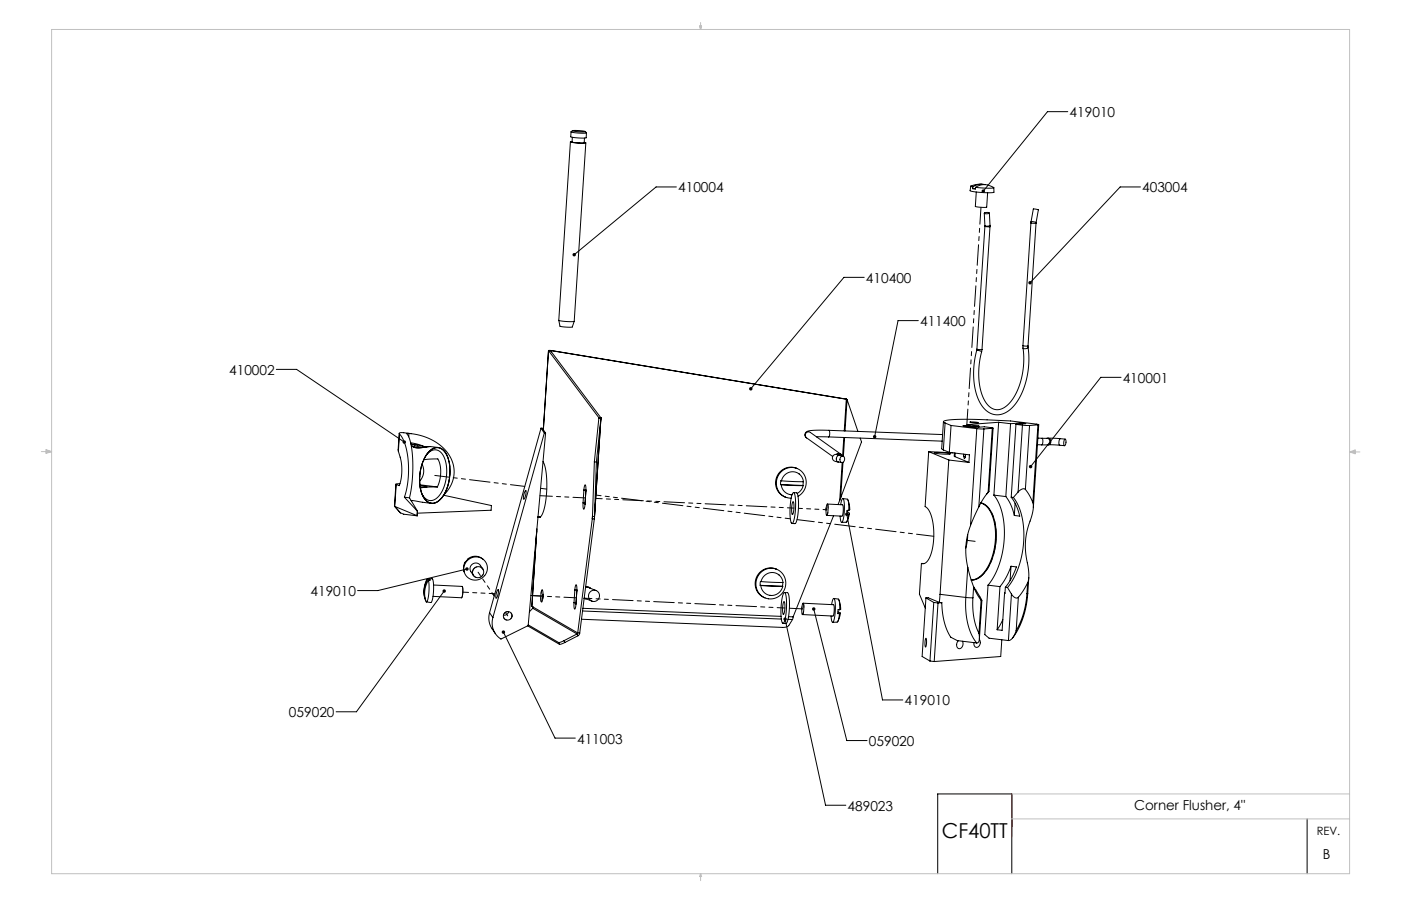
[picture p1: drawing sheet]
<svg xmlns="http://www.w3.org/2000/svg" width="432mm" height="279mm" viewBox="0 0 432 279" stroke-linecap="round" stroke-linejoin="round" font-family="sans-serif">
<defs><g id="words">
<text font-size="6.3" x="290.3" y="258.5">CF40TT</text>
<g font-size="4.2">
<text x="329.7" y="36">419010</text>
<text x="209" y="59.3">410004</text>
<text x="352" y="59.3">403004</text>
<text x="266.9" y="87.2">410400</text>
<text x="283.6" y="100.5">411400</text>
<text x="70.6" y="115.5">410002</text>
<text x="346" y="118">410001</text>
<text x="95.7" y="183.8">419010</text>
<text x="89.1" y="221.1">059020</text>
<text x="278.8" y="217.5">419010</text>
<text x="177.9" y="229.3">411003</text>
<text x="267.8" y="230.1">059020</text>
<text x="261.2" y="250">489023</text>
<text x="349.6" y="249.8">Corner Flusher, 4&quot;</text>
<text x="407.7" y="264.9">B</text>
</g>
<text font-size="3.5" x="405.8" y="257.6">REV.</text>
</g></defs>
<g fill="none" stroke="#000" stroke-width=".31">
<path d="M329.1 34.4h-6.3l-19.7 24.5M175.8 43.8l-3.6 55M176 40.7l-.1 1.5 2.5 .3h2.2l.2-1.5M176 40.7l2.5 .3h2.2M176.3 43.7l-.5 .1 2.5 .3h2.3l-.5-.2M176.4 42.3l-.1 1.5 1.9 .3 1.8-.1 .1-1.4M176.4 40.3h2.2l1.8 .3h-2zM176.4 40.3l-.4 .4M180.4 40.6l.3 .4M180.6 44.1l-3.6 55M208.5 57.7h-6.3l-25.2 20.9M299.2 57.4l-.2 1.5 3.6 .5 3.7-.1v-1.4"/>
<path d="M299.8 57.6v.6M300.6 58.2h-.8M300.7 57.8a4.9 4.9 0 0 1 5.6 .1l-2.1 .1zM300.7 57.8a.46 .46 0 0 1-.2 .4 .46 .46 0 0 1-.6 0h-.1M300.9 59.2l-.3 4.5 1.7 .2h1.8l.3-4.5M302.7 56.8l-1.8 .1-1.7 .5 .6 .2M303.5 56.9h-1.9l-1.8 .7M351.5 57.7h-6.3l-27.7 29.5M303.4 65.8l.2 3.8M303.4 65.7l1.4-.1a.76 .76 0 0 1-1.2 .3zM303.6 69.8l1.5 .1M303.6 69.8l-2.5 37.9"/>
<path d="M303.6 69.6v.2M304.9 65.7l.2 3.8M305.1 69.9l-2.4 37.9M305.1 69.5v.4M305.1 69.5l-.8 .2-.7-.1M317.7 68.7l1.6 .1M317.7 68.7l-2.4 37.9M317.8 68.3l-.1 .4M317.8 68.3l.7-3.9 .7 .1 .8 .2-.7 3.9M317.8 68.3l1.5 .3M319.3 68.8l-2.5 37.9M319.3 68.6v.2"/>
<path d="M172.2 98.8l2.5 .4 2.3-.1M172.2 98.8l.4 1.8 1.8 .3h2l.6-1.8M266.4 85.5h-6.3l-28.7 34.4M283 98.9h-6.2l-7.2 35.8M85.2 113.9h6.2l33.2 22.4M169 108.1l-1.5 24.5M169.1 108.1l15.5 20.7M169.1 108.1l.6 .1M169.7 108.2l15.5 20.7M169.8 108.1h-.7M169.8 108.1l91 15M169.8 108.1h.2"/>
<path d="M170 108.1l-.3 .1M170 108.1l-.1 .4M301 108.1h.8l.7 .4M301.1 107.7l-.1 .4M301.1 107.7l1.6 .1M302.7 107.8l-.2 .7M315.3 106.6v.7M315.3 106.6l1.5 .1M315.3 107.3a22.3 22.3 0 0 1-4.4 17.3 4.2 4.2 0 0 1-7.4-1.1 21.3 21.3 0 0 1-1-15M316.8 106.7l.1 .4M316.9 107.1a23.8 23.8 0 0 1-4.9 18.6 5.7 5.7 0 0 1-9.9-1.3 22.8 22.8 0 0 1-1.1-16.3M316.9 107.1a1.18 1.18 0 0 1-1.6 .2"/>
<path d="M345.5 116.4h-6.2l-21.7 27.5M122.8 139.2l.9 3.3 .1 3.4-.2 2-.6 1.9-.9-.4M123 133.7l-.2 5.5M123.1 133.8a18 18 0 0 1 2.8 11.8l-.3 4-1 3.7M123.1 133.8l-.3 5.4M126 133.7a15.1 15.1 0 0 1 13.4 8.7 9.7 9.7 0 0 1-2.6 10.2M126 133.7h-.7a15.3 15.3 0 0 1 1.9 8.8l-.2 5.9-.8 5.1M126 133.7v1M126.6 136.6l2.1 .4 2 .7M126.7 137l1.4 .2M126.8 133.7l-3.1-.3-.6 .1v.3M127.4 137.8l.6-.2 2.1 .4"/>
<path d="M132.2 139.3a3.1 3.1 0 0 1 3.1-1.2 3.1 3.1 0 0 1 2.4 2.2 13.7 13.7 0 0 1-2.3 14.1 3.1 3.1 0 0 1-5.1-1.5 14 14 0 0 1 1.9-13.6zM132.2 139.3a3.1 3.1 0 0 1 3.1-1.2 3.1 3.1 0 0 1 2.4 2.3 13.5 13.5 0 0 1-2.4 13.9 3 3 0 0 1-5-1.5 13.9 13.9 0 0 1 1.9-13.5zM132.6 137.7l-3.7 .4-1.5-.4M132.7 137.7l-1.4 .2a5 5 0 0 1-4.3-.4v-.1a3.7 3.7 0 0 1 3.1 .2l1.3 .2M132.7 137.7h.1M132.7 137.7l2.4 .3M166.7 132l1.1 1.5M166.7 132l-15.8 56.9M166.7 132l.4 .1 1.1 1.5M167.8 133.5l-15.9 57M167.8 133.5l.4 .1M168.2 133.6l-5.4 59.3-8.4 4.2a5.9 5.9 0 0 1-2.5-6.6"/>
<path d="M184.6 128.9l.6 .1M184.6 128.9l-1.4 13.5M184.6 128.8h.1M184.6 128.8l.6 .1M184.6 128.8v.3M184.6 128.8v.1M185.2 128.9h.1M185.2 129l-1.4 13.5M185.2 128.9v.1M185.2 128.9l-2 30.6M248.6 135a1.02 1.02 0 0 1-.2-1.4 1.02 1.02 0 0 1 1.4-.2l9.4 6.7M248.6 135l8 5.8"/>
<path d="M251.6 134.7h3.8M255.4 134.7l35 1.3M255.5 132.7h-4.3a3.3 3.3 0 0 0-3 .9l-.1 .8 .5 .6M255.5 132.7l.2 1-.3 1M255.5 132.7l35 1.3M260.1 134.9l-.4 5.7M260.3 134.9l-.4 5.8M260.7 123.1h.1M260.7 123.1h.2M260.8 123.1h.1M260.8 123.1l-.6 9.8M260.9 123.1l.2 .1"/>
<path d="M261.1 123.2l3.3 9.8M261.1 123.2l-.7 9.7M265.1 135.1l.4 1.2-6.4 17.2M286.2 139.3l-1.1 16.9a7.7 7.7 0 0 1 2.6 6.1l.1 3.8-.5 3.7a4.6 4.6 0 0 1-2.8 4.1l-.5-.1M286.2 139.3l7.5 .3M286.2 139.3l6.2 2.6M288 139.6h2.7l2.3 .4h-2.7zM290.7 138.8l1.9 .7M290.8 130l-.6 8.3 .5 .5M291.3 130.5l-.5-.4a2.16 2.16 0 0 1 2.1-.6l4.5-.2 6.3 .1a108.8 108.8 0 0 1 16 1.4l.4 .2h-.2M291.3 130.5l1.8 .7M291.3 130.5l-.6 8.3"/>
<path d="M292.6 139.5l6.2 .8-.2 2.3M293.1 131.2l8 1M293.1 131.2l-.5 8.3M294.2 139.7l-.1 1 .2 .1M294.4 139.7l-.1 1.1M296.8 131.3l2.3 .1zM298.9 130.2l2.7 .2zM301.1 132.2l2.1 .1M301.1 132.2l-2 29.9M301.7 131.4l-3 .2 1.6 .2 3.1-.2 2.7 .4-.3 .1M301.7 131.4v.3M303.2 132.3l-1.5 24"/>
<path d="M305.8 132.1l-2.6 .2M305.8 132.1l-1.3 19.7M306.1 132l-1.3 19.5M307.8 130.2l3.7 .5M307.8 130.2l-9.8 .8 3.7 .4M307.8 130.2l-1.5 22.5M311.5 130.7l-1.5 22.4M313.1 130.9l2 .2M313.1 130.9l-1.4 22.4M314.5 130.4l1.6 .2-3 .3M314.5 130.4l-3 .3M314.5 130.4v.4"/>
<path d="M315.1 131.1l2.2 .1M315.1 131.1l-1.3 20.6M317.3 131.2l-1.3 19.7M319.7 137.1l1.4 .1M319.9 135.1l1.3 .1M319.9 131l-2.6 .2M319.9 131l-1.6 24M320.1 131l-1.6 25.5M321.1 137.2h1.7M321.2 135.2h1.5M321.2 135.2l.2 .9-.3 1.1M322.7 135.2a1.04 1.04 0 0 1 .9 .9 1.04 1.04 0 0 1-.8 1.1"/>
<path d="M323 135.1l3.8 .2M323 135.1l-.3 .1M323 135.1a1.04 1.04 0 0 1 .9 1 1.04 1.04 0 0 1-.8 1.1M323.1 137.2l3.5 .1M323.1 137.2h-.3M326.6 137.3l1.5 .1M326.8 135.3l-.4 .9 .2 1.1M326.8 135.3l1.5 .1M328.2 135.5a1.22 1.22 0 0 1 .1 1.8l-.1 .1a1.22 1.22 0 0 1-.1-1.9zM121.6 156.1l.1 .1M121.6 156.1l1.8 2M121.7 156.2l6.8 2.8"/>
<path d="M121.7 156.2l1.7 1.9M122 149.3l-.4 6.8M122.1 149.4l-.4 6.8M123.3 149.2l-1.2 .2M123.4 158.1h.1M123.4 158.1l1 .5 4.2 .5M124.6 153.3l4 4.3M124.6 153.3l1.6 .2M126.2 153.5l2.5 4.1M126.7 154.4l6.3 .8M127.1 154.4h-.4M128.5 159l.1 .1"/>
<path d="M128.6 157.6l-.1 1.4M128.7 157.6h-.1M128.7 157.6l-.1 1.5M129.4 149.5l5.4 .7M129.5 149.8l2.1 .4h-2.1M130.1 143.2a4.6 4.6 0 0 1-.7 5.2M130.6 141.8l3.3-.3a1.22 1.22 0 0 1 1.6 1.3 11 11 0 0 1-.7 7.4M131.6 140.1a2.86 2.86 0 0 1 2.9-1.3 2.86 2.86 0 0 1 2.3 2.1 12.4 12.4 0 0 1-2.2 12.7 2.74 2.74 0 0 1-4.5-1.2M134.8 150.2h-3.4l-1.8 .3M136.7 152.7l14.8 3.2-.1 1.5-22.8 .9M161.9 151.3a1.09 1.09 0 0 1 .1 1.5l-.5 1.1a1.09 1.09 0 0 1 0-1.4zM165.8 159.5h.1"/>
<path d="M165.8 159.5h.6M166.3 159.5h.1M166.5 159.4h-.7l.5 .1M166.5 159.4l-.2 .1M166.5 159.4h.1M167.4 142.4l.8 2.4 .3 3.9-.1 4.3-.6 3.8a2.96 2.96 0 0 1-1.8 2.8l-.2-.1M179.7 155.1h.6v.4M180 151.1a1.31 1.31 0 0 1 .4-1.5l.2 1.9M180 151.1l-.3 4M180 151.1l.6 .1M180.6 151.2l-.3 4.2a1.31 1.31 0 0 1-.5 1.6l-.1-1.9M180.6 151.1v.1"/>
<path d="M182.5 160l-4.4 35.2M182.5 160h.7M182.6 159.2l-.1 .8M182.6 159.2l.6 .1M182.6 159.1l-.1 .9M183.2 142.4l.6 .1M183.2 142.4l-.6 16.8M183.2 159.3v.7M183.8 142.5l-.6 16.8M240.6 149.4l.2 .1M240.6 149.4l6.9 .3M240.8 149.5l6.7 .3"/>
<path d="M240.8 149.5a3.4 3.4 0 0 0 3.3 3.1M240.9 148.3l-.2-.1-.1 1.2M241.9 146.4a3.4 3.4 0 0 1 3.5-.7 3.4 3.4 0 0 1 2.2 2.9l-6.7-.3 .3-1zM243.6 152.5l.3 .1M244.4 154.7a2.5 2.5 0 0 1 .3 2.4 1.31 1.31 0 0 1-.5 1.5l-.2-1.9zM244.4 152l.1-.1a2.57 2.57 0 0 1 .7 2.6l-.3 4.7a2.56 2.56 0 0 1-.8 2.2l-.5-1.4-.1-3 .3-3.2zM244.6 151.9l.9 .1a10.9 10.9 0 0 1 .4 6.7l-.1 .5a2.99 2.99 0 0 1-.8 2.3l-.9-.1M245.7 144.5a4.8 4.8 0 0 0-6.3 2.6 4.8 4.8 0 0 0 2.7 6.2M246 153.1a4.7 4.7 0 0 0 2.1-6.4 4.7 4.7 0 0 0-6.3-2.1 4.7 4.7 0 0 0-2.1 6.3 4.4 4.4 0 0 0 4.1 2.7M246.2 146.1l.2 .2M247.5 149.7v.1M247.5 148.6v1.1"/>
<path d="M247.5 149.8l-.7 1.4-1.1 1M254.9 155.5a1.37 1.37 0 0 1 .3 1.6v.2a1.66 1.66 0 0 1-.4 1.6l-.2-1.8zM255 155.4l4.7 .3 .2 1.8-.4 1.7-4.7-.3M256.9 159l-12.5 31.2M257.9 140.1l.7 .4M257.9 140.1a1.19 1.19 0 0 0-1.3 1.3 1.19 1.19 0 0 0 1.4 1l.3 .1M258 140.3l.6 .2M258.1 140.1l.5-.2 .6 .2M258.1 140.1l.8 .4M258.1 140.1h-.2M258.2 140l-.1 .1M258.3 142.5l1.1 .1"/>
<path d="M258.6 140.5a1.08 1.08 0 0 0-.8 .9 1.08 1.08 0 0 0 .5 1.1M258.6 140.5l1.2 .1M258.8 154.3l-.5 1.3M259.1 155.6a1.72 1.72 0 0 1 .7-1.8l.4 1.9-.1 3.2a2.61 2.61 0 0 1-.7 2.2l-.5-2M259.1 153.5l-.3 .8M259.2 140.1l.4 .5M259.3 140.8a.91 .91 0 0 1 1.1 .5 .91 .91 0 0 1-.5 1.2 .86 .86 0 0 1-1.1-.4 .86 .86 0 0 1 .3-1.1zM259.6 142.6l-.8 11.7M259.8 153.7l1.5 .4 .3 3.3M259.8 142.6l-.7 10.9M261 158.6l11 57.3h6.3M261 158.6h.5"/>
<path d="M261.1 157.8l.7 .4-.3 .4M261.4 154.2l.4 1.8a.94 .94 0 0 1-.1 1.4h-.1M261.5 158.6l-.6 2.4-1.5 .1M261.6 157.4h-.5l-.1 1.2M261.8 158.4l-.8 2.4M292.4 141.9l-2.7 41.4M292.4 141.9l6.2 .7M294.3 140.8l4.3 1.8M297 140.7l.6 .1M297 140.1v.6M297.6 140.1l-.1 .9-.3 .5-.2-.8M301.7 156.3l-2.6 5.8"/>
<path d="M304.5 151.8l-1.5 2.1-1.3 2.4M304.5 151.8l.3-.3-.8 1M306.3 152.7a21.8 21.8 0 0 1 2.9 16.2 23.9 23.9 0 0 1-4.7 11.6M306.3 152.7l3.7 .4M310 153.1l1.5 2.6 1.1 3.3M311.7 153.3l1.5 2.6 1.1 3.3-1.7-.2M311.7 153.3l.6 .1M312.3 153.4a21.8 21.8 0 0 1 2.9 16.2 23.9 23.9 0 0 1-4.7 11.6M312.9 155.2l-.3 3.8M313.8 151.7l-1.5 1.7M316 150.9l-.9-.1-1.3 .9M316 150.9l1.3 1.9 1 2.2"/>
<path d="M318.3 155a10.9 10.9 0 0 1-1.1 6.5 23.7 23.7 0 0 0-.2 13.9v.6a7 7 0 0 1-.3 3.7M131.8 178.5h1.3a11 11 0 0 1 .1 6.7l-.4 .6-1.4-.2M131.9 178.5h-.1a6.9 6.9 0 0 0-.9 5.9M131.9 178.5a7.3 7.3 0 0 0-.7 6.7M132 178.9l.2 2-.1 2.6a2.1 2.1 0 0 1-.8 2.1 7.6 7.6 0 0 1 .7-6.7zM132.4 178.5l.2 .4h-.6M132.4 178.5h-.5M132.4 178.5l-.1 .4M143.3 173.4l-.4 1.5 .2 1.5M143.3 173.4l.1 .1M143.9 175.5l-27.4 6.6h-6.3M148.8 175.5l-.8-1.2a1.75 1.75 0 0 0-2.4-.4 1.75 1.75 0 0 0-.5 2.4l.8 1.1"/>
<path d="M148.9 172.5a3.5 3.5 0 0 0-5.5 1l-.1-.1M165.5 163.1l-1.6 23.9M183.2 160l-4.5 35.2M234.4 176.7a4.7 4.7 0 0 1 7.6 1.7 4.7 4.7 0 0 1-4.6 6.3 4.7 4.7 0 0 1-4.2-3 4.7 4.7 0 0 1 1.2-5zM234.6 179.4l-.2-.1-.1 1.2M235.6 177.5a3.4 3.4 0 0 1 3.5-.7 3.4 3.4 0 0 1 2.2 2.8l-6.7-.2 .4-1zM239.4 175.6a4.8 4.8 0 0 0-6.3 2.6 4.8 4.8 0 0 0 2.7 6.2M239.9 177.1l.2 .2M241.2 179.6v1.2M284 173.8h.9M284 173.8l-.6 9.4 1.8 4.3M298.3 164.8l-.6 4.2"/>
<path d="M298.3 175l1.8 6M298.3 175l-.6 9.3M299.1 162.1a21.2 21.2 0 0 0-.8 12.9M299.3 178.9a7.3 7.3 0 0 0 5.7-5.1 19.1 19.1 0 0 0 0-16.5l-1.3-1.4-1.4-.8a7.2 7.2 0 0 1 4.4 6.2 19.2 19.2 0 0 1-3.9 16.1l-1.8 1.2-1.7 .3M311.6 174.6l1.7 .2-1.6 3.5-1.8 2.8M311.6 174.6l-1.5 3.5-1.9 2.8M311.6 174.6l-.3 4.5M316.7 179.7l-1.3 2.4-1.5 2.1M316.7 179.7l-.2 3.4M317.1 178.1l-.3 4.9M133.6 180.4l8.8 .4 .2 1.9-.3 1.6-8.8-.4M136.9 182.3l-27.1 37.2h-6.2"/>
<path d="M150.9 188.9a6 6 0 0 0 .8 5l1 1.5M150.9 188.9l1 1.6M153.4 181.9a1.49 1.49 0 0 1 0 1.7l-.4 .9a1.09 1.09 0 0 1 0-1.5zM155.2 194.9l15.9 32.7h6.2M156.8 188.6l-.6 .9-1 .2M162.6 193l9.8 5.7M162.8 192.7l9.4 5.4M163.9 187h.1M163.9 187l14.2 8.2M164.2 187.6l-1 1.1M164.2 187.6l13.6 7.9M164.3 187.2l-.1 .4"/>
<path d="M167 182a1.42 1.42 0 0 1 .4 1.6l-.1 .4a1.6 1.6 0 0 1-.4 1.6l-.2-1.8zM167.4 183.2l-.1 1.2M172.2 198.1l.2 .6M173.8 197.6l-1.6 .5M173.8 197.6l.3 .5M174.1 198.1l-1.7 .6M176.9 185.9h.6M177.2 181.9a1.3 1.3 0 0 1 .4-1.5l.2 1.5-.3 4.3a1.31 1.31 0 0 1-.4 1.6l-.2-1.9M177.2 181.9l-.3 4M177.2 181.9l.6 .1M177.5 185.9v.4M177.8 182l-.3 3.9"/>
<path d="M177.8 181.9v.1M177.8 195.5l-4 2.1M177.8 195.5l.3 .6M178.1 195.2l-.3 .3M178.1 195.2h.6M178.1 196.1l-4 2M178.7 195.2l-.6 .9M179.2 191l62.2 2.5 1.6-.4 1.3-2M179.5 188.4l61.3 2.5M179.7 187.6l61 2.5M180.1 184.4l2.3 1M180.5 181l.8 .1 2.4 1"/>
<path d="M180.5 181h.8l.7 .4M180.6 184.6l-.6-.1 .7 .2M181.4 181.1l.5 .3M234.3 180.5l.2 .1M234.3 180.5l6.9 .3M234.5 180.6l6.7 .2M234.5 180.6a3.4 3.4 0 0 0 3.2 3 3.4 3.4 0 0 0 3.5-2.8M237.3 183.6h.3M241.2 180.8h.1M241.6 185.6a1.99 1.99 0 0 1 .3 2v.2a1.58 1.58 0 0 1-.5 1.6l-.2-2zM241.6 182.8h.1a1.78 1.78 0 0 1 .7 1.9l-.2 5.2a2.73 2.73 0 0 1-.9 2.3l-.5-1.3-.1-3.1 .4-3.4zM241.8 182.7l.9 .1a10.8 10.8 0 0 1 .4 6.6v.6a3.1 3.1 0 0 1-.9 2.3l-.9-.1"/>
<path d="M242 190.9l12.4 57.4h6.3M242.9 191l1.4 .1M243 190.2h1.4M244.4 190.2l-.1 .9M247.5 186l.2 .4v1.5a1.28 1.28 0 0 1-.4 1.6l-.2-1.7zM247.5 186l9.4 .5 .2 1.7-.4 1.8-9.4-.5M250.8 187.8l10.2 40.6h6.2M256.3 186.5a1.83 1.83 0 0 1 .8-1.9l.3 1.8-.1 3.4a2.31 2.31 0 0 1-.8 2.1l-.4-1.9M257 184.6l1.5 .3 .3 3.1M258.3 188.7l.7 .3-.3 .3M258.6 185l.5 2.1v.8l-.3 .1M258.7 189.3l-.5 2.5-1.6 .1"/>
<path d="M258.8 188h-.5l-.1 1.2 .5 .1M259 189.1l-.8 2.5M285.3 196.9l.3 1.3-.3 1.3-.2-1.2zM285.4 184.4l.7-.1 3.4 1.5M285.4 184.4l2.4 1.4M285.4 184.4l-1.2 18 2.4 1.5M287.8 185.8l-1.2 18.1M287.8 185.8l1.3 .1M289.1 185.9l-1.2 18.1M289.5 185.8l.8 .1M289.7 183.3l-.2 2.5M289.7 183.3l8 1"/>
<path d="M290.3 185.9a20.2 20.2 0 0 0 2.7 10.6l2.1 1.1 5.9 .7M290.3 185.9h-1.2M295.4 197.6a1.3 1.3 0 0 0-.6 1.4 1.3 1.3 0 0 0 1.1 1 1.66 1.66 0 0 0 .7-2.3M297.7 184.3h2.2M297.7 184.3a20.6 20.6 0 0 0 3.3 14M299.9 184.3a21.3 21.3 0 0 0 1.8 11M300.1 181l1 2.2 1.3 1.9M300.1 181l-.2 3.3M300.1 181.1l2.5 4.2-.2-.2M301.7 195.3a2.71 2.71 0 0 1-.3 2.9l-.4 .1M301.8 197.2a1.38 1.38 0 0 1 .2 1.6 1.38 1.38 0 0 1-1.4 .7l-.4-.6v-.7M302.4 185.1l-.7 10.2"/>
<path d="M302.6 185.2l-.7 11.8M304.5 180.5l-1 15.2 1.3 1.1 6 .7M304.5 180.5l3.7 .4M308.2 180.9l-.9 13.3M308.8 197.3l-.4 5.2-20.5 1.5M309.1 191.1l-1.8 3.1M309.9 181.1l-1 13.3-1.6-.2M309.9 181.1l.6 .1M310.5 181.2l1.2 2M311.7 183.2l1.1 1.1 .6 .1 .5-.2M311.7 183.2l-.9 14.3M313.2 194.4a3.5 3.5 0 0 1-2.4 3.1"/>
<path d="M313.9 184.2l-.7 10.2M316.5 183.1a25.6 25.6 0 0 1-3.3 11.3M316.8 183a25.7 25.7 0 0 1-4.7 13.7M316.8 183l-.3 .1M286.6 203.9l1.3 .1M402.9 252.5v16.9M289 269.4v-24.6h22.8v24.6"/>
<circle cx="146.5" cy="175.3" r="3.6"/>
<circle cx="147.3" cy="176.5" r="1.71"/>
<circle cx="156.5" cy="189.9" r="1.32"/>
<circle cx="183.1" cy="183.8" r="1.72"/>
</g>
<path d="M311.8 244.8v13.3" fill="none" stroke="#f00" stroke-width=".31"/>
<g fill="none" stroke="#c0c0c0" stroke-width=".31">
<path d="M15.9 9.1h400.1v260.3h-400.1zM215.6 8h.6l-.3 1.1zM215.7 8l.2 1.1M215.9 6.9v2.2M216 8l-.1 1.1M12.7 139.3h3.2M14.2 139l1.7 .3M14.2 138.7l1.7 .6-1.7 .5zM15.9 139.3l-1.7 .2M416 139.4h3.1M416 139.4l1.7-.6v1.1zM416 139.4l1.7 .2"/>
<path d="M417.7 139.1l-1.7 .3M311.7 252.5h104.3M311.8 244.8h104.2M215.9 269.4v2.2M215.9 269.4l.3 .9h-.6z"/>
</g>
<path d="M317.1 86.8l-.2 .4 .2 .4 .4-.4-.4 .4a.53 .53 0 0 0 .8 0 .53 .53 0 0 0-.1-.8 .53 .53 0 0 0-.7 0zM317.3 143.5l-.2 .4 .1 .3 .4-.3-.3 .4a.53 .53 0 0 0 .7 0 .53 .53 0 0 0 0-.8 .53 .53 0 0 0-.7 0zM124.2 136a.53 .53 0 0 0 .1 .7 .53 .53 0 0 0 .7-.1l-.4-.3 .4 .3 .1-.4-.2-.3zM231 119.6l-.1 .4 .2 .3 .3-.4-.3 .4a.53 .53 0 0 0 .7-.1 .53 .53 0 0 0-.1-.7 .53 .53 0 0 0-.7 .1zM176.6 78.1l-.2 .4 .2 .4 .4-.3-.4 .3a.53 .53 0 0 0 .7 .1 .53 .53 0 0 0 .1-.8 .53 .53 0 0 0-.8-.1zM269.2 134.3l-.1 .5 .4 .4 .1-.5-.1 .5a.53 .53 0 0 0 .6-.7 .53 .53 0 0 0-.9-.2zM154.8 194.6a.53 .53 0 0 0 .2 .8 .53 .53 0 0 0 .7-.5 .53 .53 0 0 0-.8-.4l.3 .4-.3-.4zM136.5 181.9a.53 .53 0 0 0 0 .8 .53 .53 0 0 0 .8-.1 .53 .53 0 0 0-.1-.8l-.3 .5 .3-.5zM250.4 187.5a.53 .53 0 0 0 .2 .8 .53 .53 0 0 0 .7-.4 .53 .53 0 0 0-.6-.6l.1 .5-.1-.5zM241.6 190.6a.53 .53 0 0 0 .1 .8 .53 .53 0 0 0 .8-.4 .53 .53 0 0 0-.6-.6l.1 .5-.1-.5zM143.5 175.1a.53 .53 0 0 0 .3 .9 .53 .53 0 0 0 .6-.6l-.5 .1 .5-.1-.3-.4zM302.7 58.5l-.2 .4 .2 .5 .4-.5-.4 .5a.53 .53 0 0 0 .7-.1 .53 .53 0 0 0 0-.7 .53 .53 0 0 0-.7-.1zM260.6 158.2a.53 .53 0 0 0 .2 .9 .53 .53 0 0 0 .7-.4 .53 .53 0 0 0-.6-.6l.1 .5-.1-.5z" fill="#000"/>
<path d="M298.9 131.5h.2l-2.3-.2 2.1 .2M166.6 150.6l1.9 .2M180.5 152.3h.1M297.9 166.6l2.6 .3M142.3 184.3l.3-1.5M142.6 182.8l-.2-2M151.8 183.1l.5 .7M155.8 188.8l.7 1.1M163.6 183.6l3.4 .2M247.4 187.8l-4.1-.2" fill="none" stroke="#000" stroke-width=".31" stroke-dasharray="6.3 1.3 1.3 1.3 1.3 1.3"/>
<path d="M157.8 190a1.33 1.33 0 0 0-1.8-1.4 1.33 1.33 0 0 0-.4 2.3 1.33 1.33 0 0 0 2.2-.8v-.1" fill="none" stroke="#000" stroke-width=".31" stroke-dasharray="6.3 1.3 1.3 1.3 1.3 1.3" stroke-dashoffset="5.4"/>
<path d="M145.6 176.4a1.73 1.73 0 0 1 2.7-1.3 1.73 1.73 0 0 1-.1 2.9 1.73 1.73 0 0 1-2.6-1.4v-.2" fill="none" stroke="#000" stroke-width=".31" stroke-dasharray="6.3 1.3 1.3 1.3 1.3 1.3" stroke-dashoffset="4.1"/>
<path d="M167.3 184l.1-.4a1.41 1.41 0 0 0-.4-1.6l-.3 2a1.41 1.41 0 0 0 .3 1.6l.3-1.6" fill="none" stroke="#000" stroke-width=".31" stroke-dasharray="6.3 1.3 1.3 1.3 1.3 1.3" stroke-dashoffset="5.6"/>
<path d="M254.6 157a1.28 1.28 0 0 1 .5-1.5l.1 1.9a1.28 1.28 0 0 1-.5 1.5l-.1-1.9M247.1 187.6a1.28 1.28 0 0 1 .5-1.5l.1 1.8a1.28 1.28 0 0 1-.4 1.6l-.2-1.9" fill="none" stroke="#000" stroke-width=".31" stroke-dasharray="6.3 1.3 1.3 1.3 1.3 1.3" stroke-dashoffset="5.9"/>
<path d="M307 166.5a13 13 0 0 0-3.1-10.6l-1.6-.8" fill="none" stroke="#000" stroke-width=".31" stroke-dasharray="6.3 1.3 1.3 1.3 1.3 1.3" stroke-dashoffset="2.9"/>
<path d="M299.3 178.9a6.8 6.8 0 0 0 5.7-4.7 20.7 20.7 0 0 0 2-7.7" fill="none" stroke="#000" stroke-width=".31" stroke-dasharray="6.3 1.3 1.3 1.3 1.3 1.3" stroke-dashoffset="1.6"/>
<path d="M134.6 138a4.3 4.3 0 0 1 3.8 4.1 13.6 13.6 0 0 1-3.2 12.4 3.1 3.1 0 0 1-5-1.8 13.6 13.6 0 0 1 2.6-13.9l1.8-.8" fill="none" stroke="#000" stroke-width=".31" stroke-dasharray="6.3 1.3 1.3 1.3 1.3 1.3" stroke-dashoffset=".9"/>
<path d="M302.3 63.9l-4.3 67.5" fill="none" stroke="#000" stroke-width=".31" stroke-dasharray="6.3 1.3 1.3 1.3 1.3 1.3" stroke-dashoffset="1.1"/>
<path d="M254.9 157.2l-8.8-.4M147.4 176.5l4.9 7.3" fill="none" stroke="#000" stroke-width=".31" stroke-dasharray="6.3 1.3 1.3 1.3 1.3 1.3" stroke-dashoffset="5.1"/>
<path d="M142.6 182.6l9.9 .5" fill="none" stroke="#000" stroke-width=".31" stroke-dasharray="6.3 1.3 1.3 1.3 1.3 1.3" stroke-dashoffset="4.6"/>
<path d="M244.7 156.7l-61.1-3" fill="none" stroke="#000" stroke-width=".31" stroke-dasharray="6.3 1.3 1.3 1.3 1.3 1.3" stroke-dashoffset="4.3"/>
<path d="M180.4 153.6l-14-.7M177.6 184.4l-14-.7" fill="none" stroke="#000" stroke-width=".31" stroke-dasharray="6.3 1.3 1.3 1.3 1.3 1.3" stroke-dashoffset="2.5"/>
<path d="M241.9 187.5l-61.9-3" fill="none" stroke="#000" stroke-width=".31" stroke-dasharray="6.3 1.3 1.3 1.3 1.3 1.3" stroke-dashoffset="4"/>
<path d="M134 146.6l27.7 3.4" fill="none" stroke="#000" stroke-width=".31" stroke-dasharray="6.3 1.3 1.3 1.3 1.3 1.3" stroke-dashoffset="1.9"/>
<path d="M183.7 152.7l59.9 7.3" fill="none" stroke="#000" stroke-width=".31" stroke-dasharray="6.3 1.3 1.3 1.3 1.3 1.3" stroke-dashoffset="4.7"/>
<path d="M245.6 160.2l42.2 5.2" fill="none" stroke="#000" stroke-width=".31" stroke-dasharray="6.3 1.3 1.3 1.3 1.3 1.3" stroke-dashoffset="1"/>
<use href="#words"/>
</svg>
